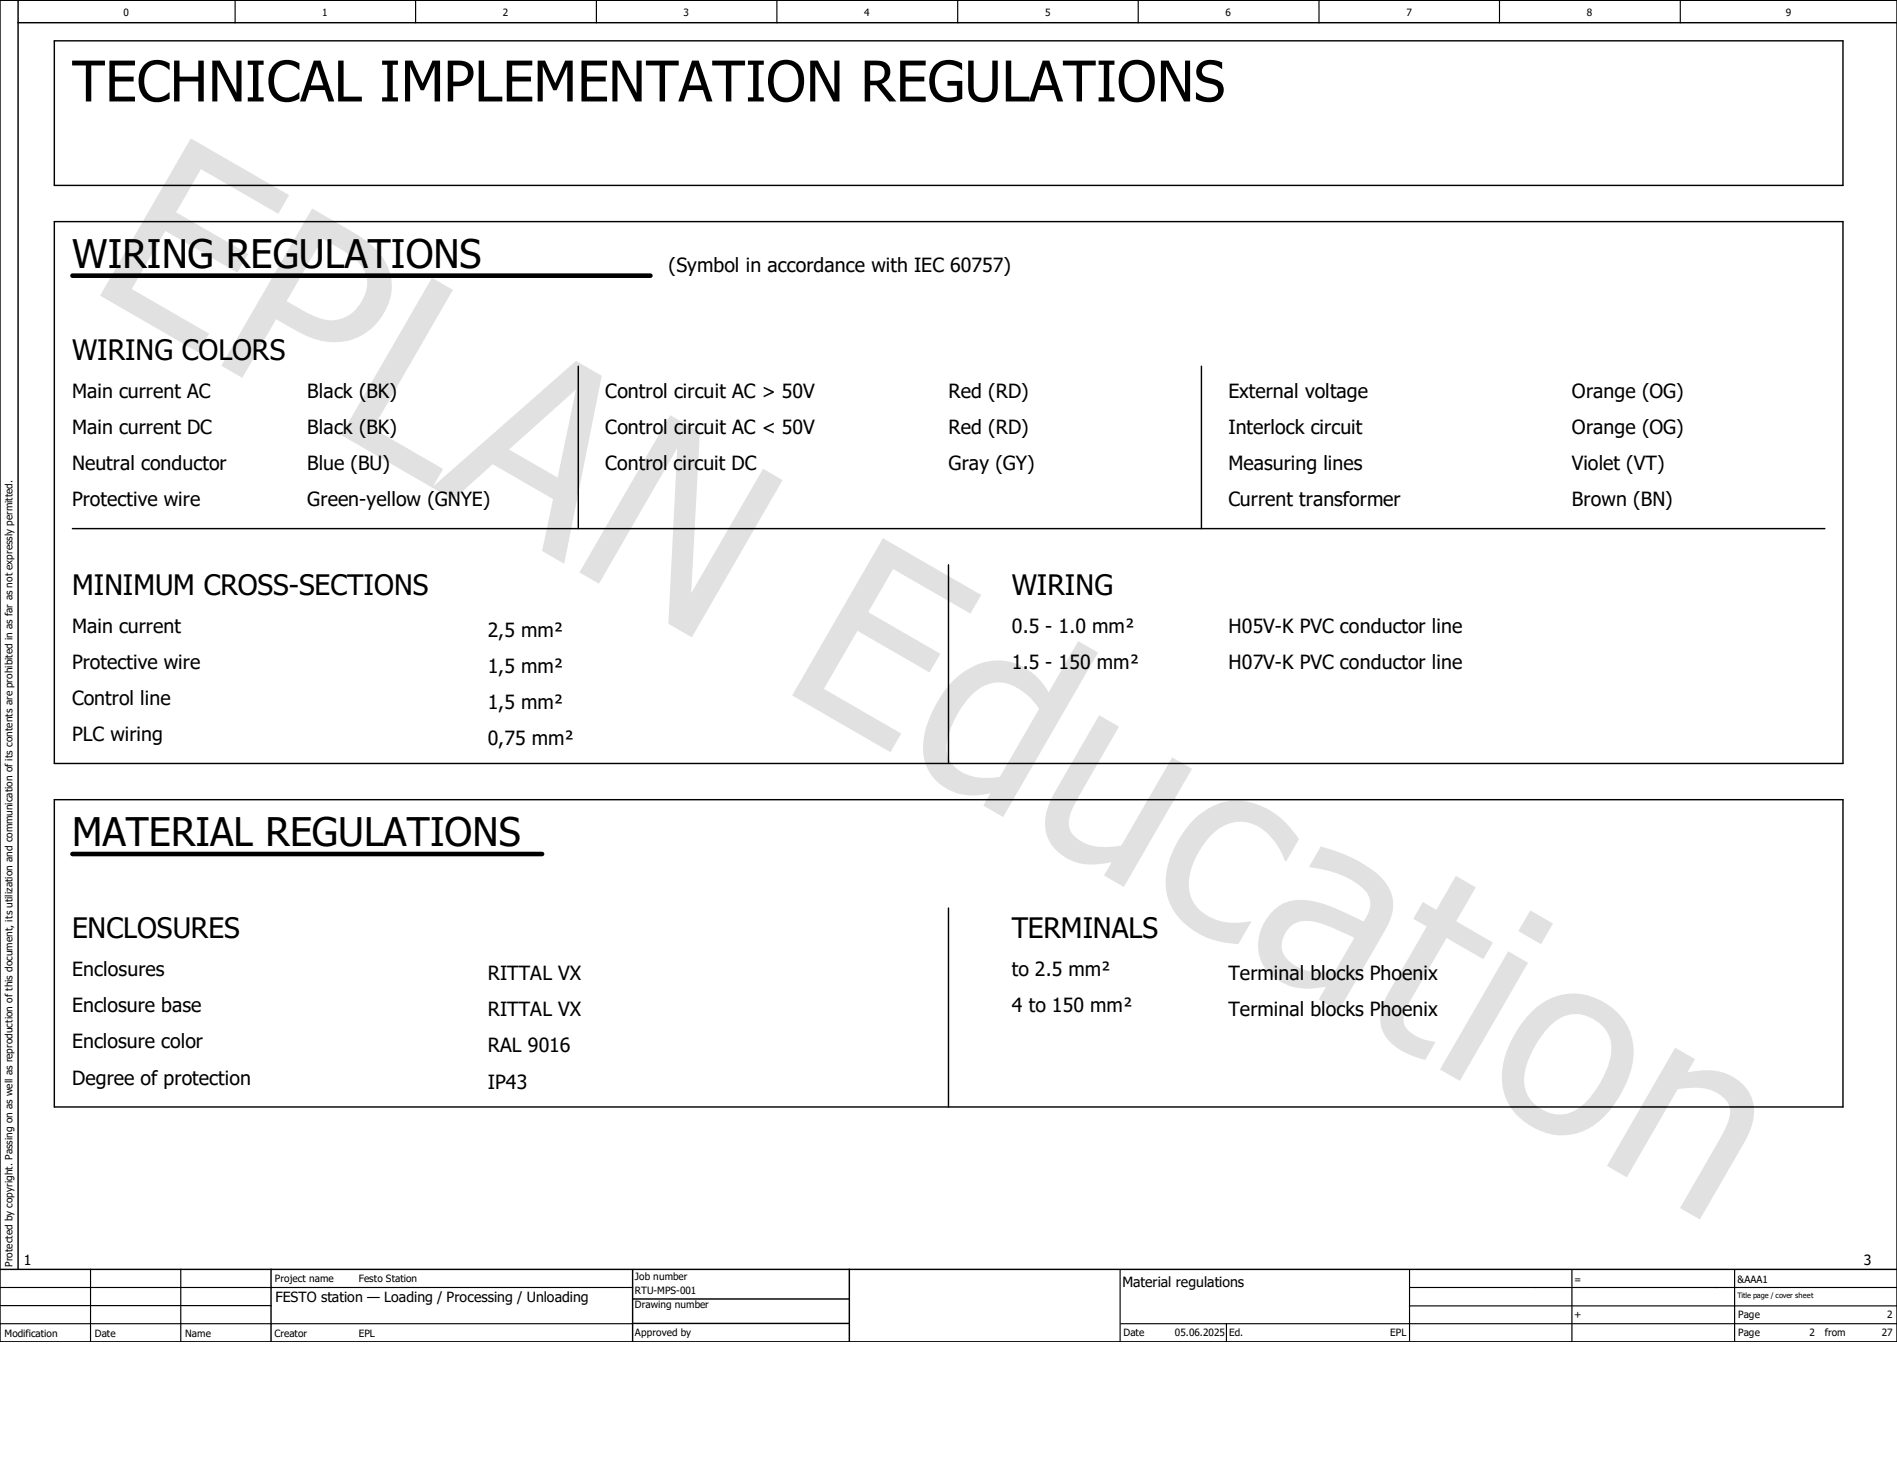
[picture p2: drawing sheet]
<svg xmlns="http://www.w3.org/2000/svg" width="279mm" height="216mm" viewBox="0 0 279 216" stroke-linecap="round" stroke-linejoin="round" font-family="sans-serif">
<defs><g id="words">
<text font-size="8.3" x="10.6" y="14.9">TECHNICAL IMPLEMENTATION REGULATIONS</text>
<g font-size="5.8">
<text x="10.6" y="39.4">WIRING REGULATIONS</text>
<text x="10.6" y="124.5">MATERIAL REGULATIONS</text>
</g>
<g font-size="4.1">
<text x="10.6" y="53">WIRING COLORS</text>
<text x="10.6" y="87.6">MINIMUM CROSS-SECTIONS</text>
<text x="149" y="87.6">WIRING</text>
<text x="10.6" y="138.2">ENCLOSURES</text>
<text x="149" y="138.2">TERMINALS</text>
</g>
<g font-size="2.9">
<text x="98.5" y="40">(Symbol in accordance with IEC 60757)</text>
<text x="10.6" y="58.6">Main current AC</text>
<text x="45.3" y="58.6">Black (BK)</text>
<text x="89.2" y="58.6">Control circuit AC &gt; 50V</text>
<text x="139.7" y="58.6">Red (RD)</text>
<text x="180.9" y="58.6">External voltage</text>
<text x="231.5" y="58.6">Orange (OG)</text>
<text x="10.6" y="63.9">Main current DC</text>
<text x="45.3" y="63.9">Black (BK)</text>
<text x="89.2" y="63.9">Control circuit AC &lt; 50V</text>
<text x="139.7" y="63.9">Red (RD)</text>
<text x="180.9" y="63.9">Interlock circuit</text>
<text x="231.5" y="63.9">Orange (OG)</text>
<text x="10.6" y="69.3">Neutral conductor</text>
<text x="45.3" y="69.3">Blue (BU)</text>
<text x="89.2" y="69.3">Control circuit DC</text>
<text x="139.7" y="69.3">Gray (GY)</text>
<text x="180.9" y="69.3">Measuring lines</text>
<text x="231.5" y="69.3">Violet (VT)</text>
<text x="10.6" y="74.6">Protective wire</text>
<text x="45.3" y="74.6">Green-yellow (GNYE)</text>
<text x="180.9" y="74.6">Current transformer</text>
<text x="231.5" y="74.6">Brown (BN)</text>
<text x="10.6" y="93.2">Main current</text>
<text x="71.8" y="93.8">2,5 mm²</text>
<text x="149" y="93.2">0.5 - 1.0 mm²</text>
<text x="180.9" y="93.2">H05V-K PVC conductor line</text>
<text x="10.6" y="98.5">Protective wire</text>
<text x="71.8" y="99.1">1,5 mm²</text>
<text x="149" y="98.5">1.5 - 150 mm²</text>
<text x="180.9" y="98.5">H07V-K PVC conductor line</text>
<text x="10.6" y="103.8">Control line</text>
<text x="71.8" y="104.4">1,5 mm²</text>
<text x="10.6" y="109.2">PLC wiring</text>
<text x="71.8" y="109.8">0,75 mm²</text>
<text x="10.6" y="143.8">Enclosures</text>
<text x="149" y="143.8">to 2.5 mm²</text>
<text x="10.6" y="149.1">Enclosure base</text>
<text x="71.8" y="144.4">RITTAL VX</text>
<text x="71.8" y="149.7">RITTAL VX</text>
<text x="149" y="149.1">4 to 150 mm²</text>
<text x="180.9" y="144.4">Terminal blocks Phoenix</text>
<text x="180.9" y="149.7">Terminal blocks Phoenix</text>
<text x="10.6" y="154.4">Enclosure color</text>
<text x="71.8" y="155">RAL 9016</text>
<text x="10.6" y="159.7">Degree of protection</text>
<text x="71.8" y="160.3">IP43</text>
</g>
<g font-size="2.1">
<text x="3.5" y="186.3">1</text>
<text x="40.6" y="191.7">FESTO station — Loading / Processing / Unloading</text>
<text x="165.3" y="189.5">Material regulations</text>
<text x="274.5" y="186.3">3</text>
</g>
<g font-size="1.5">
<text x="18.2" y="2.3">0</text>
<text x="47.5" y="2.3">1</text>
<text x="74.1" y="2.3">2</text>
<text x="100.7" y="2.3">3</text>
<text x="127.3" y="2.3">4</text>
<text x="153.9" y="2.3">5</text>
<text x="180.5" y="2.3">6</text>
<text x="207.1" y="2.3">7</text>
<text x="233.7" y="2.3">8</text>
<text x="263" y="2.3">9</text>
<text x="1.8" y="186.6" transform="rotate(-90 1.8 186.6)">Protected by copyright. Passing on as well as reproduction of this document, its utilization and communication of its contents are prohibited in as far as not expressly permitted.</text>
<text x="40.5" y="188.8">Project name</text>
<text x="52.9" y="188.8">Festo Station</text>
<text x="93.5" y="190.5">RTU-MPS-001</text>
<text x="93.5" y="188.5">Job number</text>
<text x="231.9" y="188.9">=</text>
<text x="255.9" y="188.9">&amp;AAA1</text>
<text x=".7" y="196.9">Modification</text>
<text x="14" y="196.9">Date</text>
<text x="27.3" y="196.9">Name</text>
<text x="40.4" y="196.8">Creator</text>
<text x="52.8" y="196.8">EPL</text>
<text x="93.5" y="196.8">Approved by</text>
<text x="93.5" y="192.7">Drawing number</text>
<text x="165.5" y="196.8">Date</text>
<text x="173.1" y="196.8">05.06.2025</text>
<text x="181" y="196.8">Ed.</text>
<text x="204.8" y="196.8">EPL</text>
<text x="231.9" y="194.1">+</text>
<text x="256" y="196.8">Page</text>
<text x="256" y="194.1">Page</text>
<text x="266.5" y="196.8">2</text>
<text x="268.8" y="196.8">from</text>
<text x="277.2" y="196.8">27</text>
<text x="278" y="194.1">2</text>
</g>
<text font-size="1.1" x="255.9" y="191.1">Title page / cover sheet</text>
</g></defs>
<path d="M197.7 -.1l-197.7 197.7M0 169.2l40.1 28.4M0 197.5v.1" fill="none" stroke="#fff" stroke-width=".15"/>
<g fill="none" stroke="#000" stroke-width=".17">
<path d="M34.6 0v3.3M61.2 0v3.3M87.8 0v3.3M114.4 0v3.3M141.1 0v3.3M167.6 0v3.3M194.3 0v3.3M220.9 0v3.3M247.5 0v3.3M0 194.9h93.1M0 189.6h93.2M0 192.3h39.9"/>
<path d="M13.3 186.9v10.7M26.6 186.9v10.7M165 187v10.6M165.1 194.9h114.3M180.6 194.9v2.7M207.6 192.3h71.8M207.6 189.6h71.8M207.6 187.1v10.3M231.5 187v10.6M255.5 187.1v10.4"/>
</g>
<path d="M0 0h279.4v197.6h-279.4zM2.7 3.3h276.7M2.7 0v186.9M0 186.9h279.4M39.9 186.9v10.7M93.1 191.3h32M93.2 187v10.5M93.2 194.9h31.9M125.1 186.9v10.7" fill="none" stroke="#000" stroke-width=".21"/>
<path d="M28.1 20.4l14.5 8.3-1.6 2.8-11.4-6.6-3.7 6.4 10.7 6.1-1.6 2.8-10.7-6.2-4.9 8.6 11.4 6.5-1.6 2.8-14.5-8.4zM46 30.7l5.8 3.4a11.4 11.4 0 0 1 5.4 5.4 7.7 7.7 0 0 1-1.6 8 8.5 8.5 0 0 1-10.3 2l-1.3-.6-3.3-1.9-5 8.6-3.1-1.7zM47.5 35.2l-5.3 9.1 2.1 1.3a8.2 8.2 0 0 0 5.2 1.5 5.7 5.7 0 0 0 4.5-6.4 6.7 6.7 0 0 0-3.5-3.8zM63.6 40.9l3.1 1.8-11.8 20.4 10.4 6-1.6 2.7-13.5-7.7zM63.6 71.8l21.2-18.6 3.8 2.2-5.5 27.6-3.3-1.9 1.7-7.6-8.9-5.1-5.8 5.2zM75 66.2l7.1 4.1 2.7-12.9zM98.7 61.1l4.4 2.6-1.3 23.7 10.6-18.4 2.9 1.7-13.4 23.2-3.5-2 1.4-25.9-11.6 20-2.9-1.7zM130 79.3l14.5 8.3-1.6 2.8-11.4-6.6-3.6 6.3 10.6 6.2-1.6 2.7-10.6-6.1-5 8.6 11.4 6.5-1.6 2.8-14.4-8.4zM140.5 100.1a8.7 8.7 0 0 1 9.3-2.3 9.2 9.2 0 0 1 4.7 4.2l4.3-7.6 2.9 1.7-14 24.2-2.9-1.7 1.1-1.8a8.2 8.2 0 0 1-8.2-2 7.4 7.4 0 0 1-1.4-7.3 17.5 17.5 0 0 1 4.2-7.4zM143.1 102.4a13 13 0 0 0-3.7 7.9 4.5 4.5 0 0 0 3.9 4.1 9.8 9.8 0 0 0 4 0l5.8-10a8.8 8.8 0 0 0-5.3-3.8 5.5 5.5 0 0 0-4.7 1.8zM161.9 105.3l2.9 1.7-5.7 9.9a8.7 8.7 0 0 0-1.7 4.6 3.8 3.8 0 0 0 2.8 2.9 10.2 10.2 0 0 0 5 .1l7.4-13 3 1.7-10.1 17.4-2.9-1.7 1.1-1.9a9.6 9.6 0 0 1-6.1-.4 5.9 5.9 0 0 1-3.3-7.8l1.1-2.2zM175.6 120.9a8.8 8.8 0 0 1 11.8-1.3 13.8 13.8 0 0 1 3.9 4l-1.9 3.3-.1-.1a9.3 9.3 0 0 0-4.5-5.3 5.7 5.7 0 0 0-6.8 1.9 11.2 11.2 0 0 0-2.9 7 5.7 5.7 0 0 0 4.8 5.3 9.6 9.6 0 0 0 4.2 0l.2 .1-1.9 3.2a11.5 11.5 0 0 1-9.9-5.5 9.5 9.5 0 0 1 .4-8.5l1.5-2.5zM190 136.5a3.4 3.4 0 0 0-.4 4.8 7 7 0 0 0 6.6 1.7l.5-.1 2.8-4.8-2.3-1a10.8 10.8 0 0 0-5.4-1.4 2.87 2.87 0 0 0-1.8 .8zM194.5 124.7a20.1 20.1 0 0 1 9 4.6 5.7 5.7 0 0 1 .8 7.1l-7.2 12.5-2.9-1.7 1.1-1.9a9.3 9.3 0 0 1-7.4-1.2 6.2 6.2 0 0 1-1.3-8.8 6 6 0 0 1 6.8-2.6 33.6 33.6 0 0 1 7.4 3 4 4 0 0 0 .9-3.5 6.6 6.6 0 0 0-3.2-2.9 16.6 16.6 0 0 0-5.5-1.6l-.2-.1zM209.6 132.8l2 1.2 2.8-5 3 1.7-2.9 5 5.4 3.1-1.4 2.5-5.4-3.2-4.8 8.3a9.7 9.7 0 0 0-1.6 3.7 2.79 2.79 0 0 0 1.9 2.5 10.2 10.2 0 0 0 2.8 .9l-1.5 2.6-1.1-.3a9 9 0 0 1-4.9-3.5 5.2 5.2 0 0 1 0-4.8l.7-1.4 5.5-9.7-2-1.1zM222.1 140.1l3 1.7-10.1 17.4-2.9-1.7zM225.4 134.1l3.3 1.9-1.7 3.1-3.4-2zM225.6 149a8.6 8.6 0 0 1 12-.4 8.5 8.5 0 0 1 2.4 9.8 14.8 14.8 0 0 1-5.9 7.7 8.4 8.4 0 0 1-9.3-.7 8.3 8.3 0 0 1-3.2-9.5 16.6 16.6 0 0 1 4-6.9zM228.1 151.3a14.1 14.1 0 0 0-3.6 7.1 5.2 5.2 0 0 0 3.2 5.3 5.2 5.2 0 0 0 6-1.5 14.5 14.5 0 0 0 3.6-7.2 5.2 5.2 0 0 0-6.4-5.5 5.9 5.9 0 0 0-2.8 1.8zM246.7 154.3l3 1.7-1.2 1.9a8.9 8.9 0 0 1 7.4 1.1 5.8 5.8 0 0 1 2 7l-1 2.3-6.5 11.3-3-1.7 5.7-9.9a10.8 10.8 0 0 0 1.7-4.2 3.1 3.1 0 0 0-2-2.9 8.8 8.8 0 0 0-5.7-.5l-7.5 13-2.9-1.7z" fill="#e1e1e1"/>
<path d="M8 6h263.4v21.3h-263.4zM8 32.6h263.4v79.8h-263.4zM85.2 53.9v24M177 53.9v24M10.7 77.9h258.1M139.7 83.2v29.2M8 117.8h263.4v45.2h-263.4zM139.7 133.7v29.3" fill="none" stroke="#000" stroke-width=".21"/>
<path d="M10.7 40.6h85.1M10.7 125.8h69.1" fill="none" stroke="#000" stroke-width=".68"/>
<use href="#words"/>
</svg>
